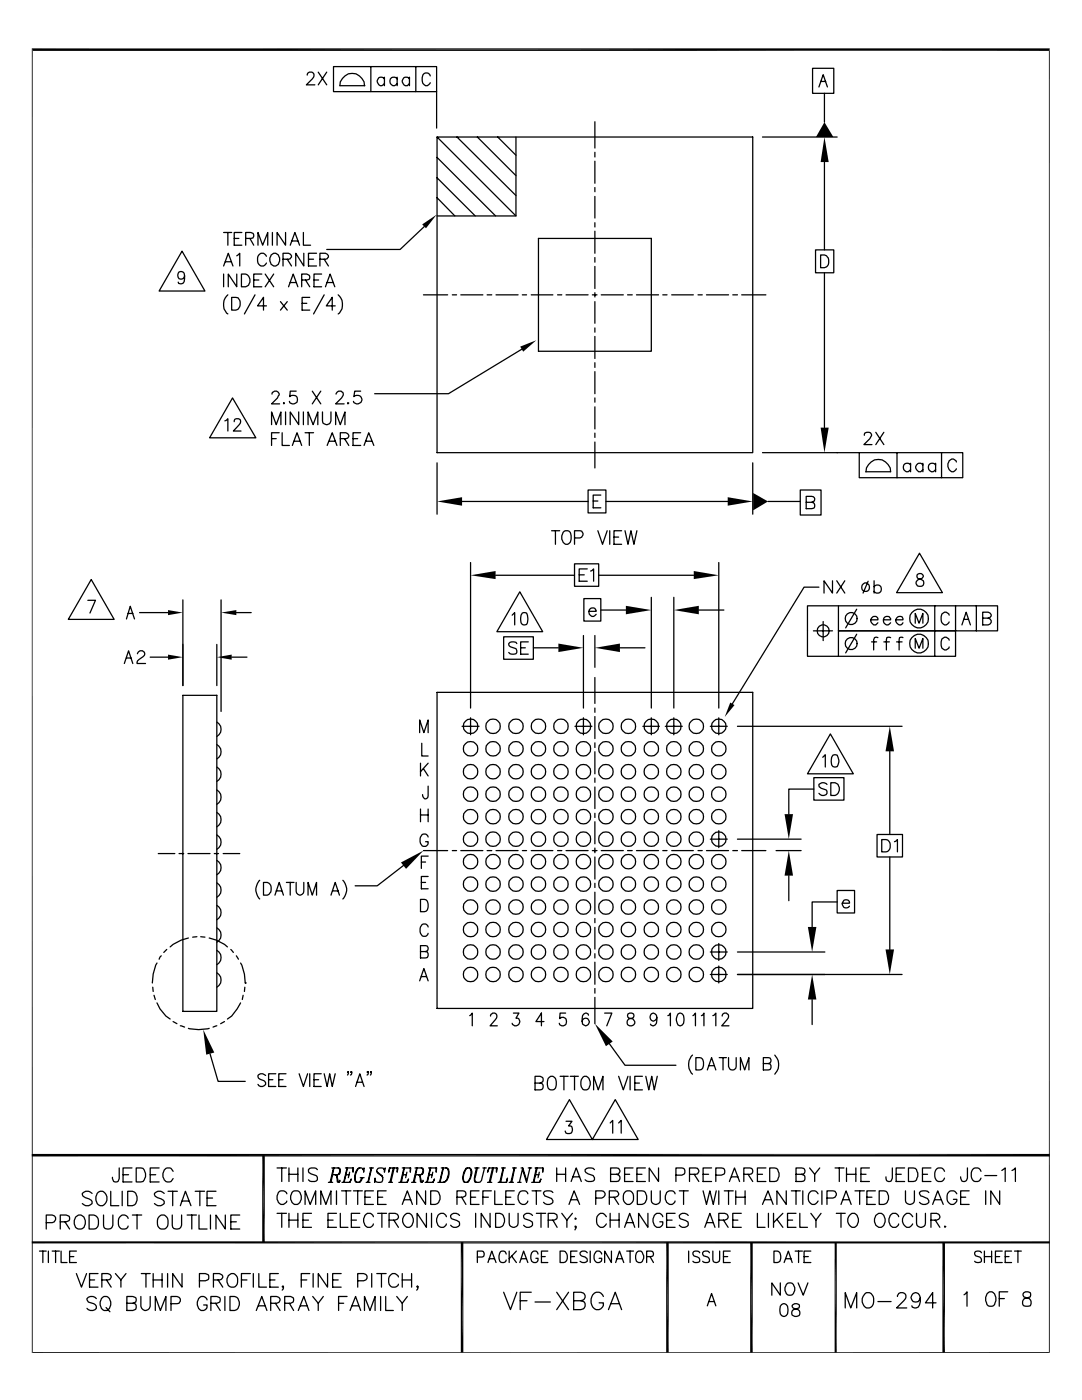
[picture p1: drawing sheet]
<svg xmlns="http://www.w3.org/2000/svg" width="216mm" height="279mm" viewBox="0 0 216 279" stroke-linecap="round" stroke-linejoin="round" font-family="sans-serif">
<g fill="none" stroke="#000" stroke-width=".25">
<path d="M61.3 15l.1-.4 .3-.2h.5a.77 .77 0 0 1 .1 1.3l-1.2 1.2h1.7M63.5 14.4l1.7 2.5M65.2 14.4l-1.7 2.5M66.5 13.3h20.6v5h-20.6zM72.7 17.1a2.46 2.46 0 0 0-2.4-2.5 2.46 2.46 0 0 0-2.5 2.5h5M74 13.3v5M76.7 15.7a.81 .81 0 0 0-1.1-.1 .81 .81 0 0 0-.2 1.1 .81 .81 0 0 0 1.1 .2l.2-.2M76.7 15.4v1.7M79.2 15.7a.81 .81 0 0 0-1.1-.1 .81 .81 0 0 0-.2 1.1 .81 .81 0 0 0 1.1 .2l.2-.2M79.2 15.4v1.7M81.7 15.7a.84 .84 0 0 0-1.4 .3 .84 .84 0 0 0 1 1.1l.4-.4M81.7 15.4v1.7"/>
<path d="M83 13.3v5M85.9 15.2a.82 .82 0 0 0-1-.6 .82 .82 0 0 0-.7 .9 1.16 1.16 0 0 0 1.1 1.6l.6-.6M87.1 18.3v7.3M162.1 13.6h4.3v5h-4.3zM163.4 17.4l.9-2.5 .8 2.5M163.7 16.3h1.1M164.5 18.6v5.8M87.2 27.3h63v63h-63zM87.2 39.5l3.6 3.6M87.2 35.5l7.6 7.6M87.2 31.4l11.7 11.7M87.2 27.3l15.8 15.8"/>
<path d="M91.2 27.3l11.8 11.7M95.2 27.3l7.8 7.8M99.3 27.3l3.7 3.7M103 27.3v15.8h-15.8M118.7 24.3v5.2M118.7 30.4v.9M118.7 32.2v4.4M118.7 37.4v.9M118.7 39.2v4.3M152.1 27.3h14.9M164.5 32.3v17.6M36.3 50.1l4.6 8h-9.2z"/>
<path d="M36.8 55a.72 .72 0 0 1-1 .7 .72 .72 0 0 1-.2-1.2 .68 .68 0 0 1 1.1 0 2.48 2.48 0 0 1-.2 2.1 .65 .65 0 0 1-.9-.3M44.6 53.1l1-2.6 .9 2.6M44.6 46.4h1.6M44.6 54.7v2.5M45 52.2h1.1M45.5 58.8a2.55 2.55 0 0 0 0 3.9M45.5 46.4v2.5M46.2 59.4h.9a1.19 1.19 0 0 1 .8 1.5l-.4 .8-.4 .2h-.9zM46.7 47.6h1M47.2 51.1l.6-.6v2.6M47.2 54.7v2.5l-1.6-2.5v2.5M48.2 54.7h.8a1.36 1.36 0 0 1 .9 1.3 1.36 1.36 0 0 1-.9 1.2h-.8z"/>
<path d="M48.3 46.4h-1.6v2.5h1.6M49 47.6l1.5-.1a.69 .69 0 0 0 0-.9l-.5-.2h-1v2.5M49.9 47.6l.7 1.3M50.6 55.9h1M50.9 58.8l-2.1 3.9M51.5 48.9v-2.5l.9 2.5 1-2.5v2.5M52.2 54.7h-1.6v2.5h1.6M52.9 54.7l1.7 2.5M53.2 51.1a.91 .91 0 0 0-1.1-.6 .91 .91 0 0 0-.7 1 1.17 1.17 0 0 0 1.2 1.6l.6-.6M54.1 50.9l.5-.4a1.27 1.27 0 0 1 1.2 1.3 1.27 1.27 0 0 1-1.2 1.3 1.5 1.5 0 0 1-.5-2.2zM54.4 46.4v2.5M54.6 54.7l-1.7 2.5"/>
<path d="M56.5 51.7h1.1a.6 .6 0 0 0 .4-.9l-.4-.3h-1.1v2.6M57 46.4v2.5l-1.7-2.5v2.5M57.3 51.7l.9 1.4M57.6 57.2l.9-2.5 .9 2.5M57.9 48.9l.9-2.5 1 2.5M57.9 56.4h1.2M58.3 48.1h1.1M60.2 55.9l1.4-.1a.6 .6 0 0 0 .1-.9l-.5-.2h-1v2.5M60.5 46.4v2.5h1.5M60.6 50.5v2.6l-1.6-2.6v2.6M61 55.9l.8 1.3M61.6 51.7h1"/>
<path d="M61.8 59.4h-1.5v2.5h1.5M62.7 55.9h.9M63.2 50.5h-1.6v2.6h1.6M63.8 51.7h1.1a.6 .6 0 0 0 .5-.9l-.5-.3h-1.1v2.6M64.2 54.7h-1.5v2.5h1.5M64.7 51.7l.8 1.4M64.7 58.8l-2.1 3.9M64.9 57.2l1-2.5 .9 2.5M65.3 56.4h1.2M67.5 58.8a2.55 2.55 0 0 1 0 3.9M84.5 58.8h4.8M84.7 45.2l-4.9 4.6h-14.6"/>
<path d="M90.3 58.8h.8M91.9 58.8h4.5M97.2 58.8h.9M99 58.8h4.4M104.2 58.8h.9M106 58.8h4.3M107.4 47.6h22.6v22.5h-22.6zM111.3 58.8h.8M112.9 58.8h4.4M118.2 58.8h.9M118.7 44.4v.9M118.7 46.1v4.4"/>
<path d="M118.7 51.4v.9M118.7 53.2v4.4M118.7 58.4v.9M120 58.8h4.4M125.2 58.8h1M127 58.8h4.4M132.2 58.8h.9M134 58.8h4.3M139.3 58.8h.8M141 58.8h4.4M146.2 58.8h1M148 58.8h4.8"/>
<path d="M162.7 49.9h3.7v4.5h-3.7zM163.7 50.9a1.31 1.31 0 0 1 1.7 1.3 1.31 1.31 0 0 1-1.7 1.2zM164.5 54.4v30.9M46.4 79.4l4.7 8h-9.3zM53.2 61h-1.8l1.2-1.6v2.5M54.3 78.7a.72 .72 0 0 1 .8-.7 .72 .72 0 0 1 .6 .8l-.3 .6-1.2 1.2h1.6M56 60.2l1.3 1.7M57.3 60.2l-1.3 1.7M59.1 78.1h-1.2l-.1 1.1a.86 .86 0 0 1 1.3-.1 .86 .86 0 0 1-.1 1.3 .86 .86 0 0 1-1.3-.3M60.3 60.5h.9M62.3 78.1l1.7 2.5M64 78.1l-1.7 2.5"/>
<path d="M66.9 61h-1.8l1.2-1.6v2.5M67.1 78.7v-.1a.87 .87 0 0 1 1-.5 .62 .62 0 0 1 .3 .9l-1.4 1.6h1.7M72 78.1h-1.2l-.2 1.1a.89 .89 0 0 1 1.5 .2 .89 .89 0 0 1-1 1.2l-.5-.3-.1-.2M104.1 69.7l-14.6 8.9h-14.7M118.7 60.2v4.3M118.7 65.4v.9M118.7 67.1v4.4M118.7 72.4v.9M118.7 74.2v4.4M118.7 79.4v.9M44.9 84l.6-.4v2.4M46.7 84.2a.46 .46 0 0 1 .5-.6l.7 .1a.89 .89 0 0 1-.2 1.1l-1.1 1.2h1.5"/>
<path d="M54.2 84.8v-2.6l.9 2.6 .9-2.6v2.6M54.2 87.5h.9M55.7 86.4h-1.5v2.5M56.3 86.4v2.5h1.4M56.6 80.3v.3l.1-.2M57 82.2v2.6M58.3 88.9l1-2.5 .9 2.5M58.7 88.1h1.2M59.6 82.2v2.6l-1.7-2.6v2.6M60.5 82.2v2.6M60.9 86.4h1.7M61.5 84.8v-2.6l1 2.6 .9-2.6v2.6"/>
<path d="M61.7 86.4v2.5M64.3 82.2v1.8a.85 .85 0 0 0 .9 .8 .85 .85 0 0 0 .8-.8v-1.8M65.3 88.9l1-2.5 .9 2.5M65.7 88.1h1.2M67 84.8v-2.6l.9 2.6 .9-2.6v2.6M67.9 87.5h1.1a.59 .59 0 0 0 .6-.6l-.6-.5h-1.1v2.5M68.7 87.5l.9 1.4M69.4 80.3v.3l.2-.2M70.4 87.5h1M72 86.4h-1.6v2.5h1.6M72.6 88.9l1-2.5 1 2.5M73 88.1h1.2"/>
<path d="M87.2 92.4v10.2M117.3 97.8h3.6v4.6h-3.6zM118.4 100h.9M118.7 81.2v4.4M118.7 86.4v.9M118.7 88.2v5.2M119.9 98.8h-1.5v2.5h1.5M150.2 92.4v10.2M152.1 90.3h19.3M159.7 97.8h4.1v5h-4.1zM171.4 90.3h20.7v5h-20.7zM172.5 86.9v-.2a.75 .75 0 0 1 .8-.5 .75 .75 0 0 1 .6 .8l-.3 .5-1.2 1.2h1.6"/>
<path d="M172.7 94.1h5a2.46 2.46 0 0 0-2.4-2.4 2.46 2.46 0 0 0-2.5 2.4M174.8 86.3l1.6 2.4M176.4 86.3l-1.6 2.4M179 90.3v5M181.7 92.8a.81 .81 0 0 0-1.1-.2 .81 .81 0 0 0-.2 1.1 .81 .81 0 0 0 1 .3l.3-.3M181.7 92.5v1.6M184.1 92.8a.79 .79 0 0 0-1.1-.2 .79 .79 0 0 0-.1 1.1l.4 .4h.4l.4-.4M184.1 92.5v1.6M186.7 92.8a.81 .81 0 0 0-1.1-.2 .81 .81 0 0 0-.2 1.1 .81 .81 0 0 0 1 .3l.3-.3M186.7 92.5v1.6M187.9 90.3v5M190.8 92.2v-.3l-.6-.3a1.28 1.28 0 0 0-1.1 1.3 1.28 1.28 0 0 0 1.1 1.2l.6-.5"/>
<path d="M17.5 119.8h1.5l-1.1 2.5M18.2 115.7l4.6 7.9h-9.2zM36.5 119.7v17.1M44.1 119.7v22.3M92.2 100.1h25.1M93.9 112.3v29M98.9 114.8h15.7M103.7 118.1l4.6 8h-9.2zM110.1 105.9h1.6M110.8 105.9v2.7M112.6 106a.9 .9 0 0 1 1 0 .9 .9 0 0 1 .4 .9 1.19 1.19 0 0 1-1.1 1.7 1.62 1.62 0 0 1-.3-2.6zM114.6 112.5h4.9v4.5h-4.9z"/>
<path d="M114.6 107.4h1.1a.73 .73 0 0 0 .6-.8 .73 .73 0 0 0-.6-.7h-1.1v2.7M115.6 114.7h1M116.5 119.5h3.4v4.5h-3.4zM117.2 113.5h-1.6v2.5h1.6M117.9 114l.5-.5v2.5M119.3 105.9l.9 2.7 1-2.7M119.5 114.8h18.9M120.9 100.1h24.3M121.7 105.9v2.7M122.5 107.2h.9M124 105.9h-1.5v2.7h1.5M124.7 105.9l.6 2.7 .6-2.7 .6 2.7 .6-2.7"/>
<path d="M130 119.2v22.1M134.5 119.2v22.1M143.4 112.3v29M153.2 100.1h6.5M160.9 100.2h1.1l.5-.2a.59 .59 0 0 0 0-.6 .59 .59 0 0 0-.5-.3h-1.1v2.4l1.4-.1a.66 .66 0 0 0 .3-.7 .66 .66 0 0 0-.6-.5M163.4 117.2h-3l-14.3 23.3M166.1 115.9v2.5l-1.7-2.5v2.5M167 115.9l1.6 2.5M168.6 115.9l-1.6 2.5M173.2 116l-1 2.4M174.4 117.1a.8 .8 0 0 1 1.2-.1 .8 .8 0 0 1 0 1.2 .8 .8 0 0 1-1.2-.2M174.4 115.9v2.5"/>
<path d="M183 114.6a.64 .64 0 0 0 .2 .9 .88 .88 0 0 1 .9 .3 .88 .88 0 0 1 .1 1 .82 .82 0 0 1-.9 .2 .82 .82 0 0 1-.5-.8 1.19 1.19 0 0 1 1.1-.7l.3-.4-.1-.5-.3-.1zM183.5 110.4l4.5 7.9h-9.1zM24.8 132.4l.9-2.5 .8 2.5M25.2 123.5l.8-2.5 .8 2.5M25.2 131.3h1M25.6 122.4h.9M27.4 130.5v-.1a.87 .87 0 0 1 1-.5 .65 .65 0 0 1 .5 .5 .65 .65 0 0 1-.4 .7l-1.1 .8-.1 .5h1.7M27.9 122.3h5.6M30 131.1h3.5M36.5 138.8h6.8v63h-6.8zM43.3 128.6v8.2M46.2 131.1h3.1"/>
<path d="M47.2 122.3h2.9M87.2 138.2h63v63.1h-63zM100.5 127.1h5.9v4.5h-5.9zM102.2 122.8l.5-.5v2.4M103.1 128.4a1.08 1.08 0 0 0-1.6 0 .6 .6 0 0 0 .4 .7l1.1 .4a.83 .83 0 0 1 0 1 1.26 1.26 0 0 1-1.5-.3M103.9 129.3h.9M104.2 122.3h.9a2.67 2.67 0 0 1 0 2.3 .78 .78 0 0 1-1.1-.3 2.45 2.45 0 0 1 .2-2zM105.4 128.1h-1.5v2.5h1.5M106.4 129.3h5M116.4 126.8v14.5M117.5 122h1.5a.77 .77 0 0 0-1.1-.6 .77 .77 0 0 0-.3 1.2 .74 .74 0 0 0 .7 .4 .74 .74 0 0 0 .7-.4M118.7 126.8v6.4"/>
<path d="M118.7 135.2v5.2M119.9 121.8h5M123.7 129.3h5M139.4 121.8h5M162.3 125.9h3.8M164.3 124v3.8M167.3 120.9v5h23.4v5.1h-29.6v-10.1h38v5h-31.8v5.1M170.9 121.6l-2.2 3.7M170.9 126.6l-2.2 3.7M173.7 123.7h1.5a.6 .6 0 0 0-.4-.7 .82 .82 0 0 0-.9 .4 .82 .82 0 0 0 0 .9l.4 .4h.5l.4-.4M173.9 128.1h1M175.2 127.3h-.7l-.2 .4v2"/>
<path d="M176.3 123.7h1.4a.77 .77 0 0 0-1.1-.6 .77 .77 0 0 0-.2 1.2 .74 .74 0 0 0 .6 .4 .74 .74 0 0 0 .7-.4M176.4 128.1h1.1M177.7 127.3h-.7l-.1 2.4M178.7 123.7h1.5v-.3a.79 .79 0 0 0-1.3-.1 .79 .79 0 0 0 .3 1.2 .6 .6 0 0 0 1-.2M178.9 128.1h1.1M180.2 127.3h-.7l-.1 2.4M182.6 124.4v-2l.8 2 .7-2v2M182.6 129.4v-2l.8 2 .7-2v2M186.5 120.9v10.1M189.4 122.8l-.1-.3-.5-.3h-.3a1.44 1.44 0 0 0-.6 1.9 .78 .78 0 0 0 .7 .6 .78 .78 0 0 0 .8-.6M189.4 127.8l-.1-.3-.5-.3h-.3a1.44 1.44 0 0 0-.6 1.9l.1 .3 .5 .3h.3l.5-.3 .1-.3M190.7 120.9v5"/>
<path d="M191.9 124.7l.9-2.5 .8 2.5M192.3 123.6h.9M194.8 120.9v5M196.1 123.4h1.1a.6 .6 0 0 0 .4-1l-.4-.2h-1.1v2.5h1.1a.68 .68 0 0 0 .6-.7 .68 .68 0 0 0-.6-.6M43.3 148.6a1.65 1.65 0 0 1 0 2.9M43.3 153.1a1.65 1.65 0 0 1 0 2.9M43.3 157.6a1.65 1.65 0 0 1 0 2.9M43.3 144.1a1.65 1.65 0 0 1 0 2.9M83.7 146.2v-2.5l.9 2.5 .8-2.5v2.5M83.9 152.3v2.6M84.2 148.3v2.6h1.2M84.5 153.4l.9 1.5"/>
<path d="M85.4 156.9v1.9a.59 .59 0 0 1-.6 .6l-.3-.2-.2-.6M85.4 152.3l-1.5 1.7M92.2 144.9h3.4M93.9 143.3v3.3M114.7 144.9h3.4M116.4 143.3v3.3M118.7 141.3v.9M118.7 143v4.4M118.7 148.3v.9M118.7 150v4.4M118.7 155.3v.8M118.7 157.1v4.3"/>
<path d="M128.3 144.9h3.3M130 143.3v3.3M132.8 144.9h3.3M134.5 143.3v3.3M141.7 144.9h3.4M143.4 143.3v3.3M147.2 144.9h32.8M162.4 155.2h6v4.5h-6zM162.4 157.5h-5v5M164.2 151.1l.5-.5v2.5M165 156.5a1.08 1.08 0 0 0-1.6 0 .63 .63 0 0 0 .4 .8l1 .3a.69 .69 0 0 1 0 1 1 1 0 0 1-1.4-.3M165.7 146.5l4.6 7.9h-9.2z"/>
<path d="M165.8 156.2h.8a1.35 1.35 0 0 1 .9 1.3 1.35 1.35 0 0 1-.9 1.3h-.8zM166.2 150.7h.8a2.08 2.08 0 0 1 0 2.3 .81 .81 0 0 1-1.1-.3 2.45 2.45 0 0 1 .3-2zM177.5 149.9v16.6M31.6 170.3h3.3M35.7 170.3h1M37.5 170.3h4.4M42.8 170.3h.8M43.3 162.1a1.65 1.65 0 0 1 0 2.9M43.3 166.6a1.65 1.65 0 0 1 0 2.9M43.3 171.7a1.65 1.65 0 0 1 0 2.9M43.3 176.2a1.65 1.65 0 0 1 0 2.9M44.5 170.3h3.3"/>
<path d="M51.8 175.7a2.63 2.63 0 0 0 0 3.7M52.6 176.1a1.3 1.3 0 0 1 1.5 1.3 1.3 1.3 0 0 1-1.5 1.2zM54.9 178.6l.8-2.5 .9 2.5M55.1 177.8h1.1M57.1 176.1h1.6M57.9 176.1v2.5M59.1 176.1v1.8a.76 .76 0 0 0 .8 .8 .76 .76 0 0 0 .7-.8v-1.8M61.5 178.6v-2.5l.8 2.5 .9-2.5v2.5M66 178.6l.9-2.5 .8 2.5M66.4 177.8h1.1M68.4 175.7a2.63 2.63 0 0 1 0 3.7M80.5 172.7l-5.2 4.1h-4.4"/>
<path d="M83.9 179.5h.8a1.39 1.39 0 0 1 .6 2.1l-.6 .3h-.8zM83.9 161.5v2.5M83.9 162.6h1.5M84.1 176.1h.8M84.1 172h.8M84.5 169.8h4.8M85.4 174.9h-1.3v2.5h1.3M85.4 170.9h-1.3v2.4M85.4 167a.77 .77 0 0 0-1.2-.5 1.5 1.5 0 0 0 .3 2.4 .76 .76 0 0 0 .9-.9h-.5M85.4 161.5v2.5M90.3 169.8h.8M91.9 169.8h4.5"/>
<path d="M97.2 169.8h.9M99 169.8h4.4M104.2 169.8h.9M106 169.8h4.3M111.3 169.8h.8M112.9 169.8h4.4M118.2 169.8h.9M118.7 162.3v.9M118.7 164v4.4M118.7 169.2v1M118.7 171v4.4M118.7 176.3v.8"/>
<path d="M118.7 178.1v4.3M120 169.8h4.4M125.2 169.8h1M127 169.8h4.4M132.2 169.8h.9M134 169.8h4.3M139.3 169.8h.8M141 169.8h4.4M141.7 167.5h3.4M143.4 165.8v3.4M146.2 169.8h1M147.2 167.5h12.7"/>
<path d="M148 169.8h4.8M154.9 169.8h5M157.4 174.8v4.9M167 177.7h3.5v4.5h-3.5zM175 166.5h5.1v4.5h-5.1zM175.9 167.6h.9a1.3 1.3 0 0 1 .9 1.2 1.3 1.3 0 0 1-.9 1.2h-.9zM177.5 171v18.5M178.5 168l.6-.4v2.4M30.5 197l.1 .9M30.7 198.6l.3 .9M31.3 192.2l-.2 .4-.5 1.8-.2 1.8M32.2 190.8l-.5 .6"/>
<path d="M33.3 189.5l-.6 .6M37.6 187.2l-1.4 .4-1.7 .9-.5 .5M39.3 186.9l-.9 .1M40 186.9l.9 .1M41.7 187.2l1.5 .4 1.6 .9 .6 .5M43.3 180.7a1.65 1.65 0 0 1 0 2.9M43.3 185.2a1.65 1.65 0 0 1 0 2.8M43.3 189.7a1.65 1.65 0 0 1 0 2.8M43.3 194.1a1.65 1.65 0 0 1 0 2.9M46.1 189.5l.5 .6M47.2 190.8l.4 .6M48 192.2l.3 .4 .5 1.8 .1 1.8"/>
<path d="M48.5 198.6l-.2 .9M48.9 197l-.1 .9M48.9 196.2h.1M83.7 195.7l.9-2.4 .8 2.4M83.9 189.9h1l.4-.2a.6 .6 0 0 0 .1-.6 .6 .6 0 0 0-.5-.4h-1v2.5l1.4-.1 .1-.8-.1-.3-.4-.1M84.1 194.9h1M85.4 185a.77 .77 0 0 0-1.2-.5 1.5 1.5 0 0 0 .3 2.4 .74 .74 0 0 0 .9-.6M118.7 183.3v.8M118.7 185.1v4.3M118.7 190.3v.9M118.7 192v4.4M118.7 197.3v.9"/>
<path d="M118.7 199.1v5.2M141.7 194.5h3.4M141.7 190h3.4M143.4 188.3v3.4M143.4 192.8v3.4M147.2 194.5h32.8M147.2 190h17.4M162.1 199.5v5M167 180h-4.9v5M168.1 180.3h1.4a.75 .75 0 0 0-1.1-.7 .75 .75 0 0 0-.2 1.2 .73 .73 0 0 0 1.3 0M31.3 200.2l.6 1.1 1.2 1.5 .9 .6M34.5 203.9l.8 .4"/>
<path d="M36 204.7l.8 .3M37.6 205.2a8.6 8.6 0 0 0 4.1 0M41.9 210.3l1.6 5.5h5.4M43.3 204.7l-.8 .3M44.8 203.9l-.8 .4M48 200.2l-.7 1.1-1.1 1.5-.8 .6M53 214.6a.83 .83 0 0 0-.8-.4 .83 .83 0 0 0-.7 .7l.4 .5a1.24 1.24 0 0 1 1.1 .7 .8 .8 0 0 1-.6 .7 .8 .8 0 0 1-.9-.4M53.6 215.5h.8M55 214.3h-1.4v2.5h1.4M55.6 215.5h.9M57.1 214.3h-1.5v2.5h1.5M59.7 214.3l.8 2.5 .9-2.5"/>
<path d="M61.8 214.3v2.5M62.7 215.5h.9M64.1 214.3h-1.4v2.5h1.4M64.7 214.3l.6 2.5 .5-2.5 .5 2.5 .6-2.5M69.5 214h-.2h.2l-.2 .5M70.2 214h-.3l.2-.1a.45 .45 0 0 1-.2 .6M71 216.8l.8-2.5 .8 2.5M71.2 216h1.1M73.5 214h-.3l.2-.1a.45 .45 0 0 1-.2 .6M74.1 214h-.2h.2l-.2 .5M93.7 202.7l.5-.5v2.5M97.9 202.8v-.1a.72 .72 0 0 1 1.1-.3h.1a.89 .89 0 0 1-.3 1.1l-1 1.2h1.4"/>
<path d="M102.4 202.2h1.1l-.5 1h.3a.79 .79 0 0 1 .2 1.3 .79 .79 0 0 1-1.3-.3M106.8 216.2h1l.5-.3v-.8l-.5-.3h-1v2.7h1a.68 .68 0 0 0 .6-.7 .68 .68 0 0 0-.6-.6M108.5 203.9h-1.6l1.1-1.7v2.5M109.4 215.2a.88 .88 0 0 1 1.1-.3 .88 .88 0 0 1 .5 1 1.35 1.35 0 0 1-.7 1.6 .88 .88 0 0 1-1.1-1zM111.8 214.8h1.6M112.5 214.8v2.7M112.9 202.2h-1.1l-.1 1.1a.81 .81 0 0 1 1.1 0 .81 .81 0 0 1 0 1.1 .81 .81 0 0 1-1.1 .1l-.1-.3M113.6 219.5l4.6 7.9h-9.1zM113.8 214.8h1.6M114.6 214.8v2.7M116.3 215a.98 .98 0 0 1 1.5 .9 1.14 1.14 0 0 1-.2 1.2 1.14 1.14 0 0 1-1.3 .3 1.91 1.91 0 0 1 0-2.4zM117.4 202.6l-.1-.2-.3-.2-.5 .2a2.48 2.48 0 0 0-.3 2l.6 .3a.8 .8 0 0 0 .7-.6 .8 .8 0 0 0-.2-.8 .75 .75 0 0 0-1.1 .6"/>
<path d="M118.4 217.5v-2.7l1 2.7 .9-2.7v2.7M120.6 202.2h1.5l-1 2.5M121.6 208.3l3.1 4.3h10.2M122.8 219.5l4.5 7.9h-9.1zM123.4 214.8l1 2.7 .9-2.7M125.3 202.4a.58 .58 0 0 0 .3 .8l.7 .2 .4 .5a.77 .77 0 0 1-1.1 .8 .77 .77 0 0 1-.1-1.3 .88 .88 0 0 0 1-.8l-.1-.2-.3-.2zM125.7 214.8v2.7M126.7 216.2h.9M128.2 214.8h-1.5v2.7h1.5M128.9 214.8l.6 2.7 .5-2.7 .6 2.7 .5-2.7M131.1 203a.72 .72 0 0 1-1.1 .6 .85 .85 0 0 1 .4-1.4 1.04 1.04 0 0 1 .7 1.4l-.1 .6-.3 .4-.5 .1-.4-.3M133.3 202.7l.2-.1 .3-.4v2.5"/>
<path d="M135.3 202.4l.5-.2a1.14 1.14 0 0 1 .7 1.4l-.1 .6-.3 .4-.5 .1a1.65 1.65 0 0 1-.3-2.3zM138.2 210.6a2.74 2.74 0 0 0 0 3.8M138.3 202.7l.5-.5v2.5M138.9 211.1h.7a1.39 1.39 0 0 1 .6 2.1l-.6 .3h-.7zM140 202.7l.2-.1 .3-.4v2.5M141.1 213.5l.9-2.4 .8 2.4M141.5 212.7h1M142.2 202.7l.3-.1 .3-.4v2.5M143.5 211.1h1.4M144.1 202.8l.1-.4a.67 .67 0 0 1 .9-.1 .67 .67 0 0 1 .2 .9l-1.3 1.5h1.5M144.3 211.1v2.4M145.4 211.1v1.8a.77 .77 0 0 0 .7 .6 .77 .77 0 0 0 .8-.6v-1.8"/>
<path d="M147.7 213.5v-2.4l.9 2.4 .8-2.4v2.4M152.3 212.3h1l.4-.2a.6 .6 0 0 0 .1-.6 .6 .6 0 0 0-.5-.4h-1v2.4l1.4-.1 .1-.7-.1-.4h-.4M154.6 210.6a2.74 2.74 0 0 1 0 3.8M18.4 238.2a1.26 1.26 0 0 0-2 0 .76 .76 0 0 0 .6 .8 2.04 2.04 0 0 1 1.4 .8v.4a1.26 1.26 0 0 1-2 0M19.6 237.9a1.24 1.24 0 0 1 1.5 .2 1.24 1.24 0 0 1 .2 1.4l-.1 .4a.97 .97 0 0 1-1 .8 .97 .97 0 0 1-.9-.8 1.7 1.7 0 0 1 .3-2zM22.1 237.7v2.9h1.6M23.8 233.1v2.1l-.2 .4a.6 .6 0 0 1-1 0l-.2-.7M24.4 237.7v2.9M24.6 234.4h1.1M25.5 237.7h.9a1.55 1.55 0 0 1 1 1.5 1.55 1.55 0 0 1-1 1.4h-.9zM26.3 233.1h-1.7v2.8h1.7M27.2 233.1h.9a1.36 1.36 0 0 1 .9 1.8 1.21 1.21 0 0 1-.9 1h-.9z"/>
<path d="M30 234.4h1.1M31.7 233.1h-1.7v2.8h1.7M32.8 238.2a1.26 1.26 0 0 0-2 0 .76 .76 0 0 0 .6 .8 2.04 2.04 0 0 1 1.4 .8v.4a1.26 1.26 0 0 1-2 0M33.5 237.7h1.9M34.5 237.7v2.9M34.5 233.8a.97 .97 0 0 0-.9-.7 .97 .97 0 0 0-.9 .7 1.3 1.3 0 0 0-.1 1.5 1.3 1.3 0 0 0 1.5 .5l.4-.6M36.3 239.7h1.4M38.9 237.7h1.9M39.9 237.7v2.9M41.3 239.1h1.1M43.1 237.7h-1.8v2.9h1.8M55.3 233.1h1.8"/>
<path d="M56.2 233.1v2.7M57.2 238.3a1.01 1.01 0 0 0-1.1-.6 1.01 1.01 0 0 0-.8 1 1.28 1.28 0 0 0 1.3 1.7l.5-.5 .1-.2M57.7 233.1v2.7M57.7 234.4h1.7M58.3 238a1.04 1.04 0 0 1 1.6 0 1.64 1.64 0 0 1-.5 2.4h-.6a1.74 1.74 0 0 1-.5-2.4zM59.4 233.1v2.7M60.5 233.1v2.7M63.3 233.4a1.24 1.24 0 0 0-1.7 0 .64 .64 0 0 0 .5 .9l1 .3a.7 .7 0 0 1 0 1.1 1.35 1.35 0 0 1-1.5-.2M65.5 236h.9M66.2 233.1l1.6 .1a.9 .9 0 0 1-.5 1.2h-.9M66.5 233.1l-.6 2.9M66.6 233.1l-.6 2.9"/>
<path d="M66.9 234.4l.3 .3 .1 1.2 .3 .1 .2-.5M67.1 237.7v2.7M67.2 234.7l.4 1.2 .2-.2M67.5 233.1l.1 .1a.82 .82 0 0 1-.3 1.2M68.2 237.7h1.8M68.2 236h1.6l.3-.7-.3 .7M68.9 233.1h1.6l-.1 .8v-.8M69 234.4h.7M69.1 237.7v2.7M69.3 233.1l-.7 2.9M69.3 233.1l-.6 2.9M69.8 233.9l-.3 1.1"/>
<path d="M70.5 237.7h1.8M71.4 237.7v2.7M71.8 233.1a2 2 0 0 0-.9 2.2l.1 .4 .3 .3M71.9 235h.7M72.2 235l-.4 .9-.3 .1M72.4 233.3h.2v-.2v.8v-.3a.69 .69 0 0 0-1.1-.4 2.78 2.78 0 0 0-.5 2.7 .93 .93 0 0 0 1.3-.9M72.8 238.9h1.1M73.1 236h.7M73.7 233.1h.8M74.1 233.1l-.7 2.9M74.2 233.1l-.7 2.9M74.5 237.7h-1.7v2.7h1.7"/>
<path d="M75.2 233.8l1 .8a.83 .83 0 0 1-.2 1.4 .83 .83 0 0 1-1.2-.9v.9l.1-.3M75.4 238.9h1M76.6 233.3l.3-.2-.2 .8a.64 .64 0 0 0-.5-.8l-.8 .1-.2 .3v.3l.1 .2 .9 .7 .2 .3M77 237.7h-1.6v2.7h1.6M77.6 236h.7M77.8 233.1l-.2 .8 .1-.8h1.7l-.2 .8v-.8M78.5 233.1l-.7 2.9M78.7 233.1l-.7 2.9M79.6 236h1.7l.2-.7-.3 .7M80.3 233.1h1.7l-.1 .8v-.8M80.4 234.4h.6M80.6 233.1l-.7 2.9"/>
<path d="M80.7 233.1l-.6 2.9M80.7 239.4h1.3M81.2 233.9l-.3 1.1M82.1 236h.9M82.8 233.1l1.6 .1a.9 .9 0 0 1-.5 1.2h-.9M83.1 233.1l-.6 2.9M83.2 233.1l-.6 2.9M83.5 234.4l.3 .3 .1 1.2 .3 .1 .2-.5M83.8 234.7l.4 1.2 .2-.2M84.1 233.1l.1 .1a.82 .82 0 0 1-.3 1.2M84.8 236h1.6l.3-.7-.3 .7M84.9 237.7v2.7l-1.8-2.7v2.7"/>
<path d="M85.5 233.1h1.6l-.1 .8v-.8M85.6 234.4h.7M85.9 233.1l-.7 2.9M85.9 237.7h1a1.21 1.21 0 0 1 .9 1.7 1.21 1.21 0 0 1-.9 1h-1zM85.9 233.1l-.6 2.9M86.4 233.9l-.3 1.1M88.1 233.1l1.2 .1a2.21 2.21 0 0 1-.5 2.7l-1.4 .1M88.4 233.1l-.7 2.9M88.5 233.1l-.7 2.9M89 233.1l.2 .1a2.21 2.21 0 0 1-.5 2.7l-.3 .1M91.2 238.9h1.2l.5-.2a.66 .66 0 0 0-.5-1h-1.2v2.7M92.1 238.9l.9 1.5"/>
<path d="M93.3 233.1l-.3 .1-.5 .7-.1 1a.8 .8 0 0 0 .4 1.1l.7-.1 .4-.8a1.99 1.99 0 0 0 0-1.9l-.6-.1a2.66 2.66 0 0 0-.8 2.6l.3 .3M93.6 233.1a1.84 1.84 0 0 1 .2 2l-.7 .9M93.9 238.9h1M94.7 233.1h.9M95.1 233.1a4.5 4.5 0 0 0-.4 2.8 .93 .93 0 0 0 1.5-.8l.5-2M95.2 233.1l-.5 2v.4l.4 .5M95.6 237.7h-1.7v2.7h1.7M96.4 233.1h.6M96.4 238.9h1.1M97.3 236h.8M97.6 233.1l-.3 .8 .2-.8h1.7l-.1 .8v-.8M98 237.7h-1.6v2.7"/>
<path d="M98.3 233.1l-.7 2.9M98.5 233.1l-.7 2.9M98.7 237.7v2.7h1.5M99.4 236h1.7l.2-.9-.3 .9M100.1 233.1h.7M100.4 233.1l-.7 2.9M100.5 233.1l-.6 2.9M100.9 238.9h1M101.6 236h.8M102.3 233.1h.7M102.6 237.7h-1.7v2.7h1.7M102.6 233.1l-.7 2.9"/>
<path d="M102.7 233.1l-.6 2.9M103.3 236h.7M104 233.1h.3M105.1 235.5l-.8-2.4-.7 2.9M105.3 238.3a1.02 1.02 0 0 0-1.1-.6 1.02 1.02 0 0 0-.8 1 1.19 1.19 0 0 0 .3 1.3 1.19 1.19 0 0 0 1.3 .2l.3-.5M105.4 233.1h.7M105.7 233.1l-.6 2.9-.8-2.5M106.1 236h1.6l.2-.7-.3 .7M106.2 237.7h1.7M106.8 233.1h1.6l-.1 .8v-.8M106.8 234.4h.7M107 233.1l-.6 2.9"/>
<path d="M107 237.7v2.7M107.2 233.1l-.7 2.9M107.6 233.9l-.2 1.1M110.3 238a1.38 1.38 0 0 0-1.8 0l.2 .7 1.1 .4a.66 .66 0 0 1 .3 1.1 1.21 1.21 0 0 1-1.6-.3M111.1 234.4h1.8M111.1 233.1v2.7M112.9 233.1v2.7M112.9 223.8h1.2l-.6 .9h.3a.81 .81 0 0 1 .3 1.2 .81 .81 0 0 1-1.2 .1l-.1-.3M114 235.8l1-2.7 1 2.7M114 239.4h1.2M114.3 234.9h1.4M118.6 233.4a1.38 1.38 0 0 0-1.8 0 .76 .76 0 0 0 .5 .9l1.1 .3a.7 .7 0 0 1 0 1.1 1.55 1.55 0 0 1-1.6-.2"/>
<path d="M118.9 239.1h1.2a.72 .72 0 0 0 .6-.7 .72 .72 0 0 0-.6-.7h-1.2v2.7M121.6 238.9h1.2l.5-.2a.62 .62 0 0 0-.1-1h-1.6v2.7M121.8 224.1l.5-.5v2.5M121.8 234.4h1.2a.72 .72 0 0 0 .7-.8l-.3-.4-1.6-.1v2.7h1.2a.72 .72 0 0 0 .6-.4 .72 .72 0 0 0-.1-.8l-.5-.2M122.5 238.9l.9 1.5M123.4 224.1l.6-.5v2.5M124.6 238a1 1 0 0 1 1.2-.3 1 1 0 0 1 .6 1 1.28 1.28 0 0 1-1.3 1.7 1.57 1.57 0 0 1-.5-2.4zM124.6 234.4h1M126.3 233.1h-1.7v2.7h1.7M127.1 234.4h1M127.2 237.7h.9a1.21 1.21 0 0 1 .9 1.7 1.21 1.21 0 0 1-.9 1h-.9zM128.8 233.1h-1.7v2.7h1.7"/>
<path d="M130 237.7v1.9a.9 .9 0 0 0 .9 .8 .9 .9 0 0 0 .8-.8v-1.9M131.4 233.1v2.7l-1.9-2.7v2.7M134.7 238.3a1.02 1.02 0 0 0-1.1-.6 1.02 1.02 0 0 0-.8 1 1.19 1.19 0 0 0 .2 1.3 1.19 1.19 0 0 0 1.4 .2l.3-.5M134.9 234.5h1.2l.5-.2a.77 .77 0 0 0-.5-1.2h-1.2v2.7M135.6 237.7h1.7M136.4 237.7v2.7M137.6 234.4h1.2a.72 .72 0 0 0 .6-.8l-.2-.4-1.6-.1v2.7M138.5 234.4l.9 1.4M140.3 237.7l.7 2.7 .6-2.7 .7 2.7 .6-2.7M140.3 234.4h1.1M142 233.1h-1.7v2.7h1.7M142.8 234.5h1.1l.5-.1a.74 .74 0 0 0 0-1.2l-1.6-.1v2.7"/>
<path d="M143.4 237.7v2.7M144.5 237.7h1.8M145.4 237.7v2.7M145.5 235.8l1.1-2.7 1 2.7M146 234.9h1.2M146.8 238.9h1.9M146.8 237.7v2.7M148.4 234.4h1.2a.64 .64 0 0 0 .6-.7 .64 .64 0 0 0-.6-.6h-1.2v2.7M148.7 237.7v2.7M149.3 234.4l.9 1.4M151.1 234.4h1M152.6 239.4h1.2"/>
<path d="M152.8 233.1h-1.7v2.7h1.7M153.6 233.1l1.3 .1a1.76 1.76 0 0 1 0 2.5l-1.3 .1zM156.9 237.7v2.7l-1.9-2.7v2.7M157.9 237.7h1.8M158.8 234.4l1.6-.1a.7 .7 0 0 0 0-1.1l-1.6-.1v2.7l1.6-.1a.78 .78 0 0 0 0-1.2l-.5-.1M158.8 237.7v2.7M160.2 237.7v2.7M161.5 233.1l1.1 1.3 1-1.3M162.6 234.4v1.4M163.2 238.3a1.01 1.01 0 0 0-1.1-.6 1.01 1.01 0 0 0-.8 1 1.28 1.28 0 0 0 1.3 1.7l.6-.7M164 237.7v2.7M165 239.1h1.2a.77 .77 0 0 0 .7-.5 .77 .77 0 0 0-.3-.9h-1.6v2.7"/>
<path d="M166.6 233.1h1.8M167.5 233.1v2.7M168.1 239.4h1.4M168.9 234.4h1.9M168.9 233.1v2.7M170.6 237.7h1.9M170.8 233.1v2.7M171.5 237.7v2.7M171.8 234.4h1M173 238.9h1M173.5 233.1h-1.7v2.7h1.7M174.7 237.7h-1.7v2.7h1.7"/>
<path d="M175.4 237.7h1a1.21 1.21 0 0 1 .9 1.7 1.21 1.21 0 0 1-.9 1h-1zM178.1 233.1v2l-.2 .4a.6 .6 0 0 1-1 0l-.1-.6M178.8 234.4h1M180.5 233.1h-1.7v2.7h1.7M180.7 237.7v1.9a.9 .9 0 0 0 .9 .8 .9 .9 0 0 0 .9-.8v-1.9M181.3 233.1l1.3 .1a1.76 1.76 0 0 1 0 2.5l-1.3 .1zM184.1 234.4h1M185.3 238a1.38 1.38 0 0 0-1.8 0 .74 .74 0 0 0 .6 .8l.7 .3a.66 .66 0 0 1 .3 1.1 1.21 1.21 0 0 1-1.6-.3M185.8 233.1h-1.7v2.7h1.7M186.5 239.4h1.3M188.5 233.8a1 1 0 0 0-1.2-.7 1 1 0 0 0-.8 1 1.19 1.19 0 0 0 .2 1.3 1.19 1.19 0 0 0 1.3 .3l.5-.6M190.9 238.3a1.01 1.01 0 0 0-1.1-.6 1.01 1.01 0 0 0-.8 1 1.28 1.28 0 0 0 1.2 1.7 1.08 1.08 0 0 0 .7-1h-.7"/>
<path d="M191.7 238.9h1M193 233.1v2l-.1 .4a.63 .63 0 0 1-1 0l-.2-.6M193.4 237.7h-1.7v2.7h1.7M195.7 233.8a1 1 0 0 0-1.1-.7 1 1 0 0 0-.8 1 1.19 1.19 0 0 0 .2 1.3 1.19 1.19 0 0 0 1.3 .3l.4-.6M196.5 234.6h2.4M196.7 237.7v2.7M199.5 237.7v2.7l-1.8-2.7v2.7M199.9 233.6l.7-.5v2.7M201.9 233.6l.7-.5v2.7M7.9 249.7h1.3M8.6 249.7v2.3M9.2 244h1.2a.77 .77 0 0 0 .7-.5 .77 .77 0 0 0-.3-.8l-.4-.2h-1.2v2.8"/>
<path d="M9.7 249.7v2.3M10.4 249.7h1.5M11.1 249.7v2.3M12 243.8h1.2l.4-.1a.6 .6 0 0 0 0-1l-.4-.2h-1.2v2.8M12.2 249.7v2.3h1.2M13 243.8l.9 1.5M13.9 250.8h.8M15.1 242.9a1.08 1.08 0 0 1 1.2-.4 1.08 1.08 0 0 1 .7 1.1 1.22 1.22 0 0 1-.2 1.3 1.22 1.22 0 0 1-1.4 .3 1.69 1.69 0 0 1-.3-2.3zM15.2 249.7h-1.3v2.3h1.3M15.2 254.2l1.1 2.7 1-2.7M17.8 242.5h.9a1.62 1.62 0 0 1 .4 2.7l-1.3 .1zM17.9 255.4h1"/>
<path d="M19.2 259.2a1.19 1.19 0 0 0-1.8 0l.2 .6 1.1 .4a.71 .71 0 0 1 .3 1.2 1.21 1.21 0 0 1-1.6-.3M19.6 254.2h-1.7v2.7h1.7M20.2 259.2l.5-.5h.6a1.63 1.63 0 0 1 0 2.8h-.6a1.74 1.74 0 0 1-.5-2.3zM20.3 255.4h1.2a.72 .72 0 0 0 .7-.7l-.3-.4-.4-.1h-1.2v2.7M20.7 242.5v2a.95 .95 0 0 0 .9 .8 .95 .95 0 0 0 .9-.8v-2M21.3 255.4l.9 1.5M23 254.2l1.1 1.2 1-1.2M24.1 255.4v1.5M25.6 243.2a1 1 0 0 0-1.2-.7 1 1 0 0 0-.8 1.1 1.22 1.22 0 0 0 .3 1.3 1.22 1.22 0 0 0 1.3 .3l.4-.5M26.4 242.5h1.9M27.3 242.5v2.8M28.1 258.7v2a.93 .93 0 0 0 .9 .9 .93 .93 0 0 0 1-.9v-2"/>
<path d="M28.2 254.2h1.8M29.1 254.2v2.7M30.6 255.4h1.7M30.6 254.2v2.7M31.7 242.9l.5-.4a1.31 1.31 0 0 1 1.3 1.8 1.06 1.06 0 0 1-1 1 1.06 1.06 0 0 1-1.1-1v-.7zM32.3 254.2v2.7M33.4 254.2v2.7M34.4 242.5v2a.95 .95 0 0 0 .9 .8 .95 .95 0 0 0 .9-.8v-2M36 240.6l1-2.9 1.1 2.9M36.3 254.2v2.7l-1.8-2.7v2.7M37.3 242.5h1.9M38.3 242.5v2.8"/>
<path d="M39.7 242.5v2.8h1.6M39.8 255.6h1.2l.4-.2a.74 .74 0 0 0 .2-1l-.6-.2h-1.2v2.7M41.3 259.4a.91 .91 0 0 0-.9-.7 .91 .91 0 0 0-.9 .7 1.67 1.67 0 0 0 .6 2.1 .95 .95 0 0 0 1.2-1.1h-.7M42 242.5v2.8M42.6 255.4h1.2a.64 .64 0 0 0 .5-.3 .64 .64 0 0 0 0-.7l-.5-.2h-1.2v2.7M43.5 255.4l.9 1.5M44.9 258.7v2.8M45 242.5v2.8l-1.9-2.8v2.8M45.6 254.6a1.02 1.02 0 0 1 1.1-.4 1.02 1.02 0 0 1 .7 1 1.19 1.19 0 0 1-.2 1.3 1.19 1.19 0 0 1-1.3 .3 1.61 1.61 0 0 1-.3-2.2zM45.9 258.7h.9a1.5 1.5 0 0 1 1 1.4 1.5 1.5 0 0 1-1 1.4h-.9zM46.1 243.8h1.1M47.8 242.5h-1.7v2.8h1.7"/>
<path d="M48.2 255.4h1.1M50 254.2h-1.8v2.7M50.5 254.2v2.7M51.6 254.2v2.7h1.6M53.8 255.4h1.1M55.3 242.1h1.8M55.5 254.2h-1.7v2.7h1.7M56.2 242.1v2.8M56.6 256.8h-.3l.2-.2a.64 .64 0 0 1-.2 .9M57.7 242.1v2.8M57.7 243.5h1.7M59.4 242.1v2.8"/>
<path d="M60.1 255.4h1.1M60.5 243.5h1.1M60.9 240.4v-2.7l1 2.7 1.1-2.7v2.7M61.8 254.2h-1.7v2.7M62.1 242.1h-1.6v2.8h1.6M62.4 258.7l1.1 1.4 1-1.4M62.5 254.2v2.7M64 240.4v-2.7l1 2.7 1-2.7v2.7M65.4 254.2v2.7l-1.9-2.7v2.7M65.4 243.5h1.1M66.4 255.4h1.1M67.1 242.1h-1.7v2.8h1.7"/>
<path d="M67.9 242.1v2.8h1.5M68.1 254.2h-1.7v2.7h1.7M69.3 258.7h-1.7v2.8M70.1 243.5h1M71.4 255.6h1.2l.4-.2 .2-.3v-.4l-.2-.4-.4-.1h-1.2v2.7M71.8 242.1h-1.7v2.8h1.7M74.2 254.2v2.7M74.5 242.8l-.1-.2-.5-.5h-.6a1.63 1.63 0 0 0 0 2.8h.6l.5-.4 .1-.2M75.2 254.2h1.8M75.4 242.1h1.7M75.9 258.7v2.8M76.1 254.2v2.7"/>
<path d="M76.2 242.1v2.8M77 258.7v2.8h1.5M77.6 243.5h1.2l.4-.2 .3-.3-.2-.6-.5-.3h-1.2v2.8M78.6 243.5l.9 1.4M79.2 258.7l1.1 1.4 1-1.4M79.5 254.8a1 1 0 0 0-1.1-.6 1 1 0 0 0-.8 1 1.19 1.19 0 0 0 .2 1.3 1.19 1.19 0 0 0 1.3 .3l.4-.5M80.3 240.4l1-2.7 1 2.7M80.3 255.4h1.8M80.3 254.2v2.7M80.7 242.6l.5-.5a1.32 1.32 0 0 1 1.2 .8 1.32 1.32 0 0 1-.1 1.4 .87 .87 0 0 1-1.4 .5 1.51 1.51 0 0 1-.2-2.2zM82.1 254.2v2.7M83.4 256.8h-.3l.2-.2a.64 .64 0 0 1-.2 .9"/>
<path d="M85.1 242.1v2.8l-1.9-2.8v2.8M86.1 242.1v2.8M89.1 242.8a.91 .91 0 0 0-.9-.7 .91 .91 0 0 0-.9 .7 1.57 1.57 0 0 0 .7 2.1 .93 .93 0 0 0 1.1-.6M91.7 242.6a.97 .97 0 0 0-1-.5 .97 .97 0 0 0-.8 .7l.3 .4 1.4 .6 .1 .7a1.11 1.11 0 0 1-1.8 0M94.9 242.1v2.8M95.2 250.9l1.2-.1a.68 .68 0 0 0-.2-1.1h-1v2.3M97.4 252l.7-2.3 .9 2.3M97.6 251.2h1M97.8 242.1v2.8l-1.8-2.8v2.8M98.9 242.1a1.44 1.44 0 0 1 1.8 1.4 1.44 1.44 0 0 1-1.8 1.4zM100.5 257.9l1.4 3.5 1.2-3.5M101 250.3a.74 .74 0 0 0-.9-.6 .74 .74 0 0 0-.5 .9v.5a.74 .74 0 0 0 .5 .9 .74 .74 0 0 0 .9-.5"/>
<path d="M101.6 242.1v2a.89 .89 0 0 0 .9 .8 .89 .89 0 0 0 .9-.8v-2M101.6 249.7v2.3M102.1 250.7l.9 1.3M103 249.7l-1.4 1.5M103.7 252l.8-2.3 .8 2.3M103.8 259.6h1.4M104.1 251.2h.9M106 257.9h-2.2v3.5M106.3 242.6a.97 .97 0 0 0-1-.5 .97 .97 0 0 0-.8 .7l.2 .4 1.5 .6 .1 .7a1.11 1.11 0 0 1-1.8 0M106.8 259.8h3M107 242.1h1.9M107.4 250.3a.74 .74 0 0 0-.9-.6 .74 .74 0 0 0-.6 .9 1.17 1.17 0 0 0 .6 1.4h.4a.67 .67 0 0 0 .5-.9h-.5"/>
<path d="M107.9 242.1v2.8M108 250.8h.8M109.3 249.7h-1.3v2.3h1.3M109.4 243.5h1.2l.5-.3v-.8l-.5-.3h-1.2v2.8M110.3 243.5l.9 1.4M111.1 257.9l2.4 3.5M111.8 249.7h.6a1.26 1.26 0 0 1 .7 1.8l-.3 .4-1 .1zM112.1 242.1l1 1.4 1.1-1.4M113.1 243.5v1.4M113.5 257.9l-2.4 3.5M113.5 240.4l1.1-2.7 1.1 2.7M113.9 250.8h.7"/>
<path d="M114.5 259.6h1.4l.5-.2a.82 .82 0 0 0 0-1.3l-.5-.2h-1.4v3.5h1.4a.93 .93 0 0 0 .8-.6 .93 .93 0 0 0-.1-1l-.7-.2M114.8 243.1l.2 .1-.2 .1zM114.8 244.9v-.2l.2 .1v.2l-.3 .4M115.1 249.7h-1.2v2.3h1.2M117.2 250a.78 .78 0 0 0-.8-.4 .78 .78 0 0 0-.7 .7l.5 .4a1.25 1.25 0 0 1 1 .7v.3a1.08 1.08 0 0 1-1.5 0M117.8 249.7v2.3M120.1 250.3a.73 .73 0 0 0-1.1-.5 1.39 1.39 0 0 0 .1 2.2 .74 .74 0 0 0 1-.9h-.6M120.4 258.7a1.18 1.18 0 0 0-1.1-.8 1.18 1.18 0 0 0-1.2 .8 1.95 1.95 0 0 0 .9 2.7 1.19 1.19 0 0 0 1.4-1.4h-.9M121 242.8a1 1 0 0 0-1.2-.7 1 1 0 0 0-.8 1.1 1.28 1.28 0 0 0 1.3 1.7l.7-.6M121.8 243.5h1.7M121.8 242.1v2.8M122 249.7v2.3l-1.4-2.3v2.3"/>
<path d="M122.9 252l.7-2.3 .9 2.3M123.1 251.2h1M123.5 242.1v2.8M124.6 244.9l1-2.8 1.1 2.8M125 244h1.3M125.1 249.7h1.3M125.7 249.7v2.3M127 250a.72 .72 0 0 1 1-.2 1.39 1.39 0 0 1-.2 2.2 .83 .83 0 0 1-1-.9zM129 250.8l1.2-.1a.6 .6 0 0 0 .2-.6 .6 .6 0 0 0-.5-.4h-.9v2.3M129.3 242.1v2.8l-1.9-2.8v2.8M129.7 250.8l.7 1.2M132.2 242.8v-.2l-.5-.5h-.6a1.63 1.63 0 0 0 0 2.8h.6a.92 .92 0 0 0 .5-1.1h-.5"/>
<path d="M133 243.5h1.1M134.7 242.1h-1.7v2.8h1.7M137.3 242.6a.97 .97 0 0 0-.9-.5 .97 .97 0 0 0-.8 .7l.2 .4 1.4 .6 .1 .7a1.11 1.11 0 0 1-1.7 0M137.4 249.7v2.3M139.6 250a.82 .82 0 0 0-1.3 0l.1 .6 .8 .3a.56 .56 0 0 1 .4 .6 .56 .56 0 0 1-.5 .5h-.4l-.4-.3M140.6 244.9l1-2.8 1.1 2.8M141 244h1.3M141.5 259.8h1M141.6 250a.73 .73 0 0 0-.8-.3 .73 .73 0 0 0-.6 .6l.2 .3a1.11 1.11 0 0 1 1.2 .8v.3a.94 .94 0 0 1-1.4 0M142.2 249.7l.1 2a.72 .72 0 0 0 .8 .3 .72 .72 0 0 0 .5-.6v-1.7M143.4 243.5h1.2l.4-.2 .3-.3-.2-.6-.5-.3h-1.2v2.8M144.4 250.8h.8"/>
<path d="M144.4 243.5l.9 1.4M145.7 249.7h-1.3v2.3h1.3M146.2 243.5h1M147.9 242.1h-1.7v2.8h1.7M151.1 242.1v2.8h1.6M152.1 240.4l1.1-2.7 1.1 2.7M153.3 242.1v2.8M154.3 242.1v2.8M154.4 249.7h.7a1.36 1.36 0 0 1 .3 2.2l-1 .1zM155 243.3l1.2 1.6M155.7 256v2.5l-1.7-2.5v2.5M156.2 242.1l-1.9 1.9"/>
<path d="M156.5 252l.8-2.3 .8 2.3M156.8 251.2h1M156.9 256.4a.95 .95 0 0 1 1-.3 .95 .95 0 0 1 .7 .9 1.12 1.12 0 0 1-.3 1.1 1.12 1.12 0 0 1-1.2 .3 1.5 1.5 0 0 1-.2-2zM157.1 243.5h1.1M158.7 249.7h1.4M158.8 242.1h-1.7v2.8h1.7M159.3 256l1 2.5 .9-2.5M159.3 249.7v2.3M159.6 242.1v2.8h1.5M160.4 250.8h.9M161.8 249.7h-1.4v2.3h1.4M161.8 242.1l1 1.4 1-1.4"/>
<path d="M162.8 243.5v1.4M166.9 242.1h1.8M167.8 240.4l1-2.7 1 2.7M167.8 242.1v2.8M169.5 242.6l.5-.5a1.32 1.32 0 0 1 1.2 .8 1.32 1.32 0 0 1-.1 1.4 .87 .87 0 0 1-1.3 .5 1.51 1.51 0 0 1-.3-2.2zM172.6 258.1l.3-.1a1.51 1.51 0 0 1 1.3 2.3 1.05 1.05 0 0 1-1 .8 1.05 1.05 0 0 1-1-.8 1.71 1.71 0 0 1 .4-2.2zM174.8 242.6a.91 .91 0 0 1 .9-.5 .91 .91 0 0 1 .7 .7 1.67 1.67 0 0 1-.5 2.1 1.33 1.33 0 0 1-1.3-.6 1.33 1.33 0 0 1 .1-1.5zM175.2 259.8h2.6M179.1 258.7v-.1a.87 .87 0 0 1 1-.6 .87 .87 0 0 1 .7 .9l-.5 .7-1.4 1.4h2M179.3 242.8l-.1-.2-.5-.5h-.6a1.63 1.63 0 0 0 0 2.8h.6l.5-.4 .1-.2M182.1 242.8a.97 .97 0 0 0-.9-.7 .97 .97 0 0 0-.9 .7 1.4 1.4 0 0 0 1.1 2.1l.7-.6M182.9 242.1v2a.89 .89 0 0 0 .9 .8 .89 .89 0 0 0 .9-.8v-2"/>
<path d="M183.6 259a.92 .92 0 0 1-1.1 .8 .92 .92 0 0 1-.6-1.2 .92 .92 0 0 1 1.3-.5 2.14 2.14 0 0 1 0 2.8 .82 .82 0 0 1-1.3-.3M185.8 243.5h1.1l.4-.2 .2-.3-.1-.6-.5-.3h-1.1v2.8M186.1 240.4l1-2.7 1.1 2.7M186.6 243.5l.9 1.4M188.6 244.7v.2l.1-.1M192.4 258.4l.6-.6v2.9M195.8 250a.73 .73 0 0 0-.7-.3 .73 .73 0 0 0-.6 .6l.1 .3a1.11 1.11 0 0 1 1.2 .8v.3a.99 .99 0 0 1-1.3 0M196.4 250.8h1.5M196.4 249.7v2.3M196.9 258.2l.5-.4a1.36 1.36 0 0 1 1.3 .8 1.36 1.36 0 0 1-.2 1.4v.3a.89 .89 0 0 1-1 .4 .89 .89 0 0 1-.7-.7 1.82 1.82 0 0 1 .1-1.8zM197.9 249.7v2.3M198.6 250.8h.9"/>
<path d="M199.4 259.2h1M200 249.7h-1.4v2.3h1.4M200.6 250.8h.7M201.1 257.8h-1.7v2.9M201.8 249.7h-1.2v2.3h1.2M202.4 249.7h1.4M203.1 249.7v2.3M204.3 258l-.2 .2 .2 .6 .8 .3a.97 .97 0 0 1 .5 1.5 1.1 1.1 0 0 1-1.6-.4 .86 .86 0 0 1 .8-1.1l.8-.3 .1-.6a.89 .89 0 0 0-1.4-.2zM21.2 260.9l.7 .9M25.3 260.1h1.2l.4-.2a.63 .63 0 0 0 0-1l-.4-.2h-1.2v2.8h1.2l.4-.1a.71 .71 0 0 0 .3-.8 .71 .71 0 0 0-.7-.5M31 261.5v-2.8l1 2.8 1.1-2.8v2.8M34.1 260.2h1.2a.72 .72 0 0 0 .6-.5 .72 .72 0 0 0-.1-.7l-.5-.3h-1.2v2.8"/>
<path d="M42.1 260.1h1.2l.4-.2a.63 .63 0 0 0 0-1l-.4-.2h-1.2v2.8M43 260.1l.9 1.4M51.1 261.5l1.1-2.8 1.1 2.8M51.6 260.6h1.2M54 260.1h1.2l.4-.2 .3-.7-.3-.3-.4-.2h-1.2v2.8M54.9 260.1l1 1.4M56.8 260.1h1.2l.5-.3v-.8l-.5-.3h-1.2v2.8M57.7 260.1l.9 1.4M59.5 261.5l1.1-2.8 1 2.8M59.9 260.6h1.3M63.5 260.1v1.4M67.6 260.1h1"/>
<path d="M69.8 261.5l1.2-2.8 1 2.8M70.3 260.6h1.2M72.7 261.5v-2.8l1.1 2.8 1-2.8v2.8M80.3 260.1v1.4M121.4 261.4l1.4-3.5 1.2 3.5M121.9 260.2h1.6M141.1 260.6l.9-2.5 .8 2.5M156 260.3a.74 .74 0 0 1 1.1 .4 2.21 2.21 0 0 1-.2 1.9 .74 .74 0 0 1-1.2-.4 2.21 2.21 0 0 1 .3-1.9zM158.1 260.5v.3a1.4 1.4 0 0 0 1.2 .6 .81 .81 0 0 1 .1 1.2 .94 .94 0 0 1-1.4-.4 .73 .73 0 0 1 .7-.9l.7-.3 .1-.5a.89 .89 0 0 0-1.4 0zM168.7 261v-3l1.1 3 1.1-3v3M186.8 260h-2.1l1.4-2v3"/>
<circle cx="172.7" cy="117.2" r=".85"/>
<circle cx="164.2" cy="125.9" r="1.2"/>
<circle cx="169.8" cy="128.4" r="1.2"/>
<circle cx="169.8" cy="123.4" r="1.2"/>
<circle cx="183.4" cy="128.4" r="1.86"/>
<circle cx="183.4" cy="123.4" r="1.86"/>
<circle cx="93.9" cy="154" r="1.45"/>
<circle cx="93.9" cy="158.5" r="1.45"/>
<circle cx="93.9" cy="145" r="1.45"/>
<circle cx="93.9" cy="149.4" r="1.45"/>
<circle cx="98.4" cy="158.5" r="1.45"/>
<circle cx="98.4" cy="154" r="1.45"/>
<circle cx="98.4" cy="149.4" r="1.45"/>
<circle cx="98.4" cy="145" r="1.45"/>
<circle cx="102.9" cy="158.5" r="1.45"/>
<circle cx="102.9" cy="154" r="1.45"/>
<circle cx="102.9" cy="149.4" r="1.45"/>
<circle cx="102.9" cy="145" r="1.45"/>
<circle cx="107.4" cy="158.5" r="1.45"/>
<circle cx="107.4" cy="154" r="1.45"/>
<circle cx="107.4" cy="149.4" r="1.45"/>
<circle cx="107.4" cy="145" r="1.45"/>
<circle cx="111.9" cy="154" r="1.45"/>
<circle cx="111.9" cy="158.5" r="1.45"/>
<circle cx="111.9" cy="149.4" r="1.45"/>
<circle cx="111.9" cy="145" r="1.45"/>
<circle cx="116.4" cy="158.5" r="1.45"/>
<circle cx="116.4" cy="154" r="1.45"/>
<circle cx="116.4" cy="145" r="1.45"/>
<circle cx="116.4" cy="149.4" r="1.45"/>
<circle cx="120.9" cy="158.5" r="1.45"/>
<circle cx="120.9" cy="154" r="1.45"/>
<circle cx="120.9" cy="145" r="1.45"/>
<circle cx="120.9" cy="149.4" r="1.45"/>
<circle cx="125.4" cy="154" r="1.45"/>
<circle cx="125.4" cy="158.5" r="1.45"/>
<circle cx="125.4" cy="145" r="1.45"/>
<circle cx="125.4" cy="149.4" r="1.45"/>
<circle cx="129.9" cy="154" r="1.45"/>
<circle cx="129.9" cy="158.5" r="1.45"/>
<circle cx="129.9" cy="145" r="1.45"/>
<circle cx="129.9" cy="149.4" r="1.45"/>
<circle cx="134.4" cy="154" r="1.45"/>
<circle cx="134.4" cy="158.5" r="1.45"/>
<circle cx="134.4" cy="145" r="1.45"/>
<circle cx="134.4" cy="149.4" r="1.45"/>
<circle cx="138.9" cy="154" r="1.45"/>
<circle cx="138.9" cy="158.5" r="1.45"/>
<circle cx="138.9" cy="145" r="1.45"/>
<circle cx="138.9" cy="149.4" r="1.45"/>
<circle cx="143.4" cy="154" r="1.45"/>
<circle cx="143.4" cy="158.5" r="1.45"/>
<circle cx="143.4" cy="149.4" r="1.45"/>
<circle cx="143.4" cy="145" r="1.45"/>
<circle cx="93.9" cy="167.5" r="1.45"/>
<circle cx="93.9" cy="163" r="1.45"/>
<circle cx="93.9" cy="172" r="1.45"/>
<circle cx="93.9" cy="176.5" r="1.45"/>
<circle cx="98.4" cy="163" r="1.45"/>
<circle cx="98.4" cy="167.5" r="1.45"/>
<circle cx="98.4" cy="172" r="1.45"/>
<circle cx="98.4" cy="176.5" r="1.45"/>
<circle cx="102.9" cy="163" r="1.45"/>
<circle cx="102.9" cy="167.5" r="1.45"/>
<circle cx="102.9" cy="172" r="1.45"/>
<circle cx="102.9" cy="176.5" r="1.45"/>
<circle cx="107.4" cy="163" r="1.45"/>
<circle cx="107.4" cy="167.5" r="1.45"/>
<circle cx="107.4" cy="172" r="1.45"/>
<circle cx="107.4" cy="176.5" r="1.45"/>
<circle cx="111.9" cy="163" r="1.45"/>
<circle cx="111.9" cy="167.5" r="1.45"/>
<circle cx="111.9" cy="172" r="1.45"/>
<circle cx="111.9" cy="176.5" r="1.45"/>
<circle cx="116.4" cy="163" r="1.45"/>
<circle cx="116.4" cy="167.5" r="1.45"/>
<circle cx="116.4" cy="172" r="1.45"/>
<circle cx="116.4" cy="176.5" r="1.45"/>
<circle cx="120.9" cy="163" r="1.45"/>
<circle cx="120.9" cy="167.5" r="1.45"/>
<circle cx="120.9" cy="176.5" r="1.45"/>
<circle cx="120.9" cy="172" r="1.45"/>
<circle cx="125.4" cy="163" r="1.45"/>
<circle cx="125.4" cy="167.5" r="1.45"/>
<circle cx="125.4" cy="172" r="1.45"/>
<circle cx="125.4" cy="176.5" r="1.45"/>
<circle cx="129.9" cy="167.5" r="1.45"/>
<circle cx="129.9" cy="163" r="1.45"/>
<circle cx="129.9" cy="172" r="1.45"/>
<circle cx="129.9" cy="176.5" r="1.45"/>
<circle cx="134.4" cy="163" r="1.45"/>
<circle cx="134.4" cy="167.5" r="1.45"/>
<circle cx="134.4" cy="172" r="1.45"/>
<circle cx="134.4" cy="176.5" r="1.45"/>
<circle cx="138.9" cy="163" r="1.45"/>
<circle cx="138.9" cy="167.5" r="1.45"/>
<circle cx="138.9" cy="172" r="1.45"/>
<circle cx="138.9" cy="176.5" r="1.45"/>
<circle cx="143.4" cy="163" r="1.45"/>
<circle cx="143.4" cy="167.5" r="1.45"/>
<circle cx="143.4" cy="172" r="1.45"/>
<circle cx="143.4" cy="176.5" r="1.45"/>
<circle cx="93.9" cy="190" r="1.45"/>
<circle cx="93.9" cy="194.5" r="1.45"/>
<circle cx="93.9" cy="185.5" r="1.45"/>
<circle cx="93.9" cy="181" r="1.45"/>
<circle cx="98.4" cy="190" r="1.45"/>
<circle cx="98.4" cy="194.5" r="1.45"/>
<circle cx="98.4" cy="181" r="1.45"/>
<circle cx="98.4" cy="185.5" r="1.45"/>
<circle cx="102.9" cy="190" r="1.45"/>
<circle cx="102.9" cy="194.5" r="1.45"/>
<circle cx="102.9" cy="181" r="1.45"/>
<circle cx="102.9" cy="185.5" r="1.45"/>
<circle cx="107.4" cy="190" r="1.45"/>
<circle cx="107.4" cy="194.5" r="1.45"/>
<circle cx="107.4" cy="185.5" r="1.45"/>
<circle cx="107.4" cy="181" r="1.45"/>
<circle cx="111.9" cy="190" r="1.45"/>
<circle cx="111.9" cy="194.5" r="1.45"/>
<circle cx="111.9" cy="181" r="1.45"/>
<circle cx="111.9" cy="185.5" r="1.45"/>
<circle cx="116.4" cy="190" r="1.45"/>
<circle cx="116.4" cy="194.5" r="1.45"/>
<circle cx="116.4" cy="185.5" r="1.45"/>
<circle cx="116.4" cy="181" r="1.45"/>
<circle cx="120.9" cy="190" r="1.45"/>
<circle cx="120.9" cy="194.5" r="1.45"/>
<circle cx="120.9" cy="181" r="1.45"/>
<circle cx="120.9" cy="185.5" r="1.45"/>
<circle cx="125.4" cy="190" r="1.45"/>
<circle cx="125.4" cy="194.5" r="1.45"/>
<circle cx="125.4" cy="185.5" r="1.45"/>
<circle cx="125.4" cy="181" r="1.45"/>
<circle cx="129.9" cy="190" r="1.45"/>
<circle cx="129.9" cy="194.5" r="1.45"/>
<circle cx="129.9" cy="185.5" r="1.45"/>
<circle cx="129.9" cy="181" r="1.45"/>
<circle cx="134.4" cy="190" r="1.45"/>
<circle cx="134.4" cy="194.5" r="1.45"/>
<circle cx="134.4" cy="181" r="1.45"/>
<circle cx="134.4" cy="185.5" r="1.45"/>
<circle cx="138.9" cy="190" r="1.45"/>
<circle cx="138.9" cy="194.5" r="1.45"/>
<circle cx="138.9" cy="181" r="1.45"/>
<circle cx="138.9" cy="185.5" r="1.45"/>
<circle cx="143.4" cy="190" r="1.45"/>
<circle cx="143.4" cy="194.5" r="1.45"/>
<circle cx="143.4" cy="181" r="1.45"/>
<circle cx="143.4" cy="185.5" r="1.45"/>
</g>
<g fill="#000">
<path d="M6.3 9.7l.2 .5zM6.3 9.7l203 .5h-202.8zM209.5 9.7l-.2 .5zM6.3 9.7h203.2l-.2 .5zM164.5 27.3l.9 5h-1.7zM164.5 24.4l1.8 2.9h-3.5zM84.2 44.8l2.9-2-2.1 2.8zM103.8 69.2l3.2-1.3-2.6 2.3zM87.2 100.1l5-.9v1.7zM145.2 99.2l5 .9-5 .8zM163.7 85.3h1.7l-.9 5zM93.9 114.8l5-.8v1.6z"/>
<path d="M138.4 114l5 .8-5 .8zM150.3 98.4l2.9 1.7-2.9 1.8zM33.5 130.6l3 .5-3 .6zM33.5 121.8l3 .5-3 .5zM43.3 131.1l2.9-.5v1.1zM44.1 122.3l3.1-.5v1zM111.4 128.4l5 .9-5 .8zM118.7 129.3l5-.9v1.7zM124.9 120.9l5.1 .9-5.1 .8zM134.5 121.8l4.9-.9v1.7zM145.7 140.2l.9 .5-2 2.4zM177.5 144.9l.9 5h-1.7z"/>
<path d="M80 172.1l4.5-2.3-3.5 3.6zM157.4 169.8l.8 5h-1.7zM156.5 162.5h1.7l-.8 5zM162.1 194.5l.8 5h-1.7zM161.2 185h1.7l-.8 5zM176.7 189.5h1.7l-.9 5zM40.6 205.5l2.2 4.6-1.7 .4zM118.7 204.3l3.6 3.6-1.4 .9zM52.3 230.5l.5 17.4h-.5zM52.3 230.5h.5v17.4zM6.3 230.8l203.2-.5v.5zM6.3 230.3h203.2l-203.2 .5z"/>
<path d="M132.9 247.9l.5 22h-.5zM132.9 247.9h.5v22zM149.7 247.9l.5 22h-.5zM149.7 247.9h.5v22zM188 247.9l.6 22h-.6zM188 247.9h.6v22zM91.9 247.9l.6 22h-.6zM91.9 247.9h.6v22z"/>
</g>
<path d="M6.3 247.9h203.2M166.8 247.9v22" fill="none" stroke="#000" stroke-width=".42"/>
<path d="M6.4 9.9v260.1M209.4 9.9v260.1M6.3 269.9h203.2" fill="none" stroke="#000" stroke-width=".2"/>
</svg>
